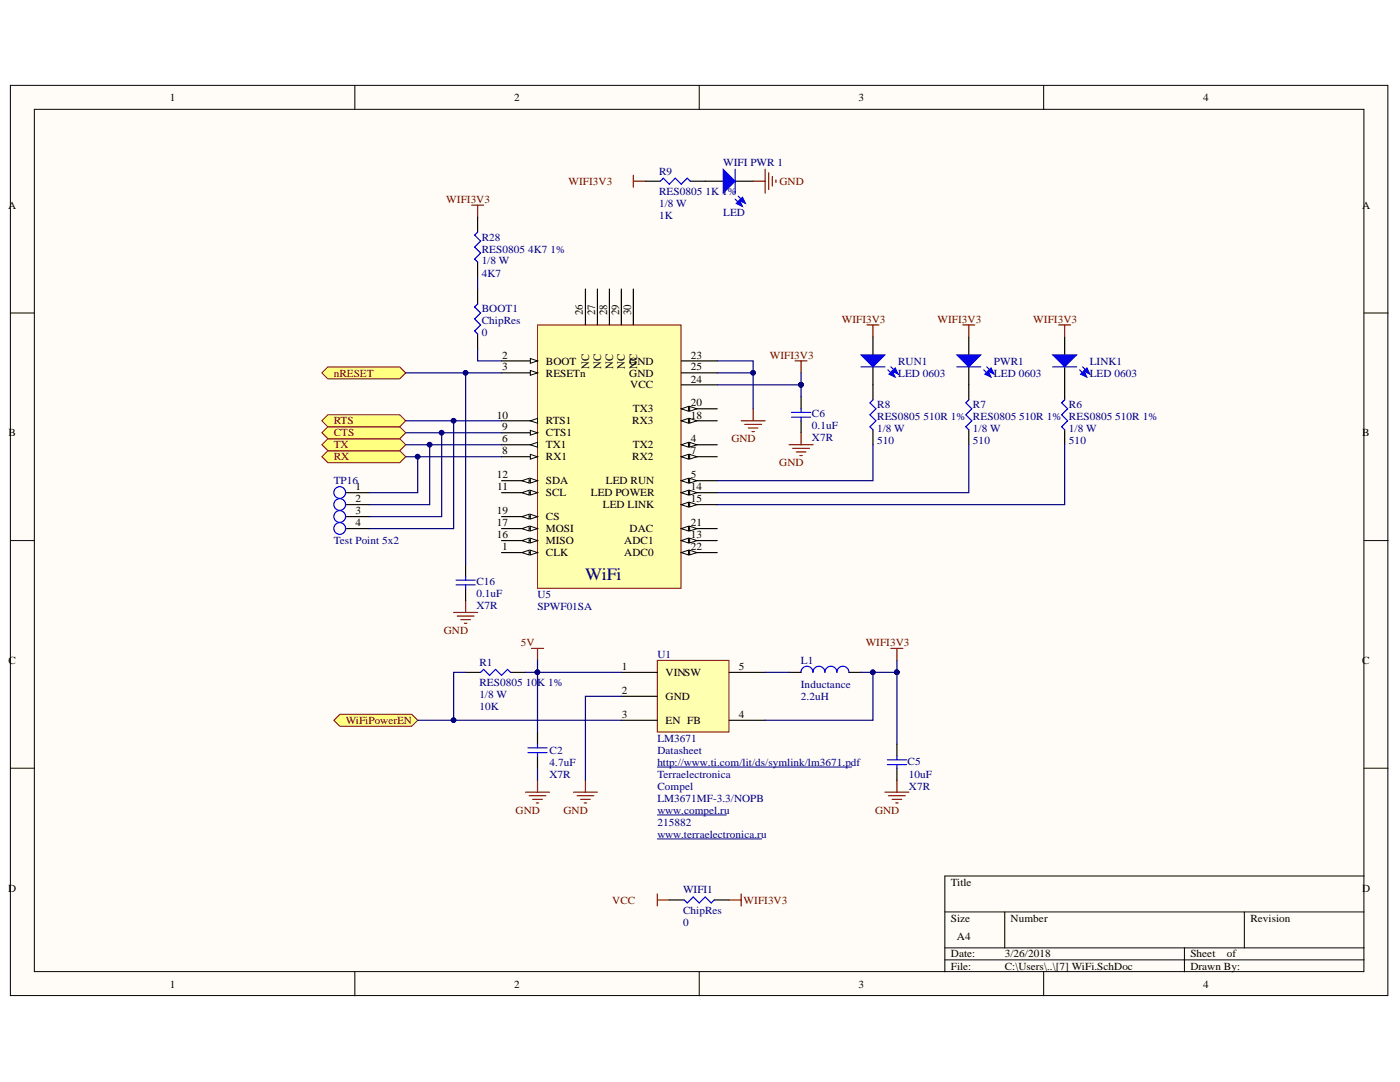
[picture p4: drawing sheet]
<svg xmlns="http://www.w3.org/2000/svg" width="279mm" height="216mm" viewBox="0 0 279 216" stroke-linecap="round" stroke-linejoin="round" font-family="sans-serif">
<defs><g id="words">
<text font-size="3.5" fill="#000080" x="116.8" y="115.7">WiFi</text>
<g font-size="2.2">
<text x="33.9" y="20.2">1</text>
<text x="102.6" y="20.2">2</text>
<text x="171.3" y="20.2">3</text>
<text x="240.1" y="20.2">4</text>
<text x="1.6" y="41.7">A</text>
<text x="271.8" y="41.7">A</text>
<text x="116.3" y="62.9" transform="rotate(-90 116.3 62.9)">26</text>
<text x="118.8" y="62.9" transform="rotate(-90 118.8 62.9)">27</text>
<text x="121.2" y="62.9" transform="rotate(-90 121.2 62.9)">28</text>
<text x="123.5" y="62.9" transform="rotate(-90 123.5 62.9)">29</text>
<text x="126" y="62.9" transform="rotate(-90 126 62.9)">30</text>
<text x="100.2" y="71.5">2</text>
<text x="137.9" y="71.5">23</text>
<text x="100.2" y="73.9">3</text>
<text x="108.9" y="72.7">BOOT</text>
<text x="108.9" y="75.1">RESETn</text>
<text x="117.6" y="73.6" transform="rotate(-90 117.6 73.6)">NC</text>
<text x="119.9" y="73.6" transform="rotate(-90 119.9 73.6)">NC</text>
<text x="122.4" y="73.6" transform="rotate(-90 122.4 73.6)">NC</text>
<text x="124.7" y="73.6" transform="rotate(-90 124.7 73.6)">NC</text>
<text x="125.6" y="72.7">GND</text>
<text x="125.6" y="75.1">GND</text>
<text x="125.8" y="77.5">VCC</text>
<text x="127.1" y="73.6" transform="rotate(-90 127.1 73.6)">NC</text>
<text x="137.9" y="76.3">24</text>
<text x="137.9" y="73.9">25</text>
<text x="99.1" y="83.5">10</text>
<text x="126.3" y="82.3">TX3</text>
<text x="137.9" y="83.5">18</text>
<text x="137.9" y="81.1">20</text>
<text x="1.7" y="87.1">B</text>
<text x="100.2" y="88.3">6</text>
<text x="100.2" y="85.9">9</text>
<text x="108.9" y="89.5">TX1</text>
<text x="108.9" y="87.1">CTS1</text>
<text x="108.9" y="84.7">RTS1</text>
<text x="126.2" y="84.7">RX3</text>
<text x="126.3" y="89.5">TX2</text>
<text x="137.9" y="88.3">4</text>
<text x="271.9" y="87.1">B</text>
<text x="99.1" y="95.4">12</text>
<text x="100.2" y="90.7">8</text>
<text x="108.9" y="91.8">RX1</text>
<text x="126.2" y="91.8">RX2</text>
<text x="137.9" y="95.4">5</text>
<text x="137.9" y="90.7">7</text>
<text x="70.9" y="97.8">1</text>
<text x="70.9" y="100.2">2</text>
<text x="99.2" y="97.8">11</text>
<text x="108.9" y="99">SCL</text>
<text x="108.9" y="96.6">SDA</text>
<text x="117.9" y="99">LED POWER</text>
<text x="120.3" y="101.4">LED LINK</text>
<text x="120.9" y="96.6">LED RUN</text>
<text x="137.9" y="97.8">14</text>
<text x="137.9" y="100.2">15</text>
<text x="70.9" y="102.6">3</text>
<text x="70.9" y="105">4</text>
<text x="99.1" y="107.4">16</text>
<text x="99.1" y="105">17</text>
<text x="99.1" y="102.6">19</text>
<text x="108.9" y="106.2">MOSI</text>
<text x="108.9" y="103.8">CS</text>
<text x="125.7" y="106.2">DAC</text>
<text x="137.9" y="107.4">13</text>
<text x="137.9" y="105">21</text>
<text x="100.2" y="109.8">1</text>
<text x="108.9" y="111">CLK</text>
<text x="108.9" y="108.6">MISO</text>
<text x="124.6" y="108.6">ADC1</text>
<text x="124.6" y="111">ADC0</text>
<text x="137.9" y="109.8">22</text>
<text x="1.7" y="132.5">C</text>
<text x="124.1" y="133.7">1</text>
<text x="132.8" y="134.9">VINSW</text>
<text x="147.4" y="133.7">5</text>
<text x="271.9" y="132.5">C</text>
<text x="124.1" y="138.5">2</text>
<text x="124.1" y="143.3">3</text>
<text x="132.8" y="139.7">GND</text>
<text x="147.4" y="143.3">4</text>
<text x="132.8" y="144.4">EN FB</text>
<text x="1.6" y="177.9">D</text>
<text x="189.8" y="176.7">Title</text>
<text x="271.8" y="177.9">D</text>
<text x="189.8" y="183.9">Size</text>
<text x="201.7" y="183.9">Number</text>
<text x="249.5" y="183.9">Revision</text>
<text x="189.8" y="191">Date:</text>
<text x="191" y="187.5">A4</text>
<text x="200.5" y="191">3/26/2018</text>
<text x="237.6" y="191">Sheet</text>
<text x="244.9" y="191">of</text>
<text x="33.9" y="197.1">1</text>
<text x="102.6" y="197.1">2</text>
<text x="171.3" y="197.1">3</text>
<text x="189.8" y="193.5">File:</text>
<text x="200.5" y="193.5">C:\Users\..\[7] WiFi.SchDoc</text>
<text x="237.6" y="193.5">Drawn By:</text>
<text x="240.1" y="197.1">4</text>
</g>
<g font-size="2.2" fill="#000080">
<text x="131.5" y="34.8">R9</text>
<text x="144.3" y="33.1">WIFI PWR 1</text>
<text x="131.5" y="41.3">1/8 W</text>
<text x="131.5" y="38.9">RES0805 1K 1%</text>
<text x="96.1" y="48">R28</text>
<text x="131.5" y="43.7">1K</text>
<text x="144.3" y="43.1">LED</text>
<text x="96.1" y="52.8">1/8 W</text>
<text x="96.1" y="50.4">RES0805 4K7 1%</text>
<text x="96.1" y="55.2">4K7</text>
<text x="96.1" y="62.3">BOOT1</text>
<text x="96.1" y="64.7">ChipRes</text>
<text x="96.1" y="67.1">0</text>
<text x="179.2" y="72.7">RUN1</text>
<text x="179.2" y="75.1">LED 0603</text>
<text x="198.4" y="72.7">PWR1</text>
<text x="198.4" y="75.1">LED 0603</text>
<text x="217.5" y="72.7">LINK1</text>
<text x="217.5" y="75.1">LED 0603</text>
<text x="162" y="83.3">C6</text>
<text x="175.1" y="81.5">R8</text>
<text x="175.1" y="83.9">RES0805 510R 1% RES0805 510R 1% RES0805 510R 1%</text>
<text x="194.2" y="81.5">R7</text>
<text x="213.3" y="81.5">R6</text>
<text x="162" y="85.6">0.1uF</text>
<text x="162" y="88">X7R</text>
<text x="175.1" y="86.3">1/8 W</text>
<text x="175.1" y="88.6">510</text>
<text x="194.2" y="86.3">1/8 W</text>
<text x="194.2" y="88.6">510</text>
<text x="213.3" y="86.3">1/8 W</text>
<text x="213.3" y="88.6">510</text>
<text x="66.6" y="96.6">TP16</text>
<text x="66.6" y="108.6">Test Point 5x2</text>
<text x="95.1" y="119.1">0.1uF</text>
<text x="95.1" y="116.7">C16</text>
<text x="107.3" y="119.4">U5</text>
<text x="95.1" y="121.5">X7R</text>
<text x="107.3" y="121.7">SPWF01SA</text>
<text x="131.2" y="131.3">U1</text>
<text x="95.7" y="132.9">R1</text>
<text x="95.7" y="136.9">RES0805 10K 1%</text>
<text x="159.8" y="132.5">L1</text>
<text x="159.8" y="137.3">Inductance</text>
<text x="95.7" y="139.3">1/8 W</text>
<text x="95.7" y="141.7">10K</text>
<text x="159.8" y="139.7">2.2uH</text>
<text x="131.2" y="148">LM3671</text>
<text x="109.7" y="152.8">4.7uF</text>
<text x="109.7" y="155.2">X7R</text>
<text x="109.7" y="150.4">C2</text>
<text x="131.2" y="150.4">Datasheet</text>
<text x="131.2" y="152.8">http://www.ti.com/lit/ds/symlink/lm3671.pdf</text>
<text x="131.2" y="155.2">Terraelectronica</text>
<text x="181.1" y="152.6">C5</text>
<text x="181.4" y="155.2">10uF</text>
<text x="131.2" y="157.6">Compel</text>
<text x="131.2" y="160">LM3671MF-3.3/NOPB</text>
<text x="181.4" y="157.6">X7R</text>
<text x="131.2" y="162.4">www.compel.ru</text>
<text x="131.2" y="164.8">215882</text>
<text x="131.2" y="167.2">www.terraelectronica.ru</text>
<text x="136.3" y="178.3">WIFI1</text>
<text x="136.3" y="184.7">0</text>
<text x="136.3" y="182.3">ChipRes</text>
</g>
<g font-size="2.2" fill="#800000">
<text x="89.1" y="40.5">WIFI3V3</text>
<text x="113.5" y="36.9">WIFI3V3</text>
<text x="155.6" y="36.9">GND</text>
<text x="168" y="64.4">WIFI3V3</text>
<text x="187.1" y="64.4">WIFI3V3</text>
<text x="206.2" y="64.4">WIFI3V3</text>
<text x="153.7" y="71.5">WIFI3V3</text>
<text x="66.6" y="75.1">nRESET</text>
<text x="66.6" y="89.5">TX</text>
<text x="66.6" y="87.1">CTS</text>
<text x="66.6" y="84.7">RTS</text>
<text x="146" y="88.3">GND</text>
<text x="66.6" y="91.8">RX</text>
<text x="155.5" y="93.1">GND</text>
<text x="88.6" y="126.5">GND</text>
<text x="103.9" y="128.9">5V</text>
<text x="172.8" y="128.9">WIFI3V3</text>
<text x="69" y="144.4">WiFiPowerEN</text>
<text x="102.9" y="162.4">GND</text>
<text x="112.5" y="162.4">GND</text>
<text x="174.6" y="162.4">GND</text>
<text x="122.2" y="180.3">VCC</text>
<text x="148.4" y="180.3">WIFI3V3</text>
</g>
</g></defs>
<g fill="#fffcf8" stroke="#000" stroke-width=".2">
<path d="M2.1 17h274.9v181.7h-274.9z"/>
<path d="M6.9 21.8h265.3v172.1h-265.3z"/>
</g>
<g fill="none" stroke="#000" stroke-width=".2">
<path d="M70.8 17v4.8M139.5 17v4.8M208.3 17v4.8M2.1 62.5h4.8M272.2 62.5h4.8M2.1 107.9h4.8M272.2 107.9h4.8M2.1 153.3h4.8M272.2 153.3h4.8M272.2 174.8h-83.6v19.1M70.8 193.9v4.8M139.5 193.9v4.8"/>
<path d="M188.6 182h83.6M188.6 189.1h83.6M188.6 191.5h83.6M200.5 182v7.1M208.3 193.9v4.8M236.4 189.1v4.8M248.3 182v7.1"/>
</g>
<path d="M147.9 84h4.8M148.6 84.7h3.4M149.4 85.4h1.9M150.1 86.1h.4M150.3 81.6v2.4M157.5 88.7h4.8M158.2 89.5h3.3M158.9 90.2h1.9M159.6 90.9h.5M159.9 86.4v2.3" fill="none" stroke="#800000" stroke-width=".23"/>
<g fill="#ffff80" stroke="#800000" stroke-width=".2">
<path d="M64.2 74.4l1.2-1.2h14.4l1.2 1.2-1.2 1.2h-14.4z" fill-rule="evenodd"/>
<path d="M64.2 91.1l1.2-1.2h14.4l1.2 1.2-1.2 1.2h-14.4z" fill-rule="evenodd"/>
<path d="M64.2 88.7l1.2-1.1h14.4l1.2 1.1-1.2 1.2h-14.4z" fill-rule="evenodd"/>
<path d="M64.2 86.4l1.2-1.2h14.4l1.2 1.2-1.2 1.2h-14.4z" fill-rule="evenodd"/>
<path d="M64.2 84l1.2-1.2h14.4l1.2 1.2-1.2 1.2h-14.4z" fill-rule="evenodd"/>
</g>
<path d="M95.3 57.7v3M95.3 66.6v3M174.2 67.2v3.6M174.2 73.2v3.6" fill="none" stroke="#000" stroke-width=".23"/>
<path d="M95.3 60.7l-.3 .3a.26 .26 0 0 0-.3 .3 .26 .26 0 0 0 .3 .2l.6 .6a.33 .33 0 0 1 .3 .4 .33 .33 0 0 1-.3 .3l-.5 .5a.33 .33 0 0 0-.4 .3 .33 .33 0 0 0 .4 .4l.5 .5a.33 .33 0 0 1 .3 .3 .33 .33 0 0 1-.3 .4l-.6 .6a.36 .36 0 0 0-.2 .4 .36 .36 0 0 0 .3 .2l.2 .2" fill="none" stroke="#00f" stroke-width=".23"/>
<path d="M92.9 119.8v2.4M90.5 122.2h4.8M91.3 122.9h3.3M92 123.6h1.9M92.7 124.4h.5" fill="none" stroke="#800000" stroke-width=".23"/>
<path d="M171.8 70.8h4.8l-2.4 2.4z" fill="#00f"/>
<path d="M171.8 70.8h4.8l-2.4 2.4z" fill="none" stroke="#00f" stroke-width=".2"/>
<path d="M171.8 73.2h4.8M177.2 73.8l1.2 1.2" fill="none" stroke="#00f" stroke-width=".23"/>
<path d="M177.4 74.7l.7-.7 .6 1.3z" fill="#00f"/>
<path d="M177.4 74.7l.7-.7 .6 1.3z" fill="none" stroke="#00f" stroke-width=".2"/>
<path d="M177.8 73.2l1.2 1.2" fill="none" stroke="#00f" stroke-width=".23"/>
<path d="M178 74.1l.7-.7 .6 1.3z" fill="#00f"/>
<path d="M178 74.1l.7-.7 .6 1.3z" fill="none" stroke="#00f" stroke-width=".2"/>
<path d="M193.3 67.2v3.6M193.3 73.2v3.6" fill="none" stroke="#000" stroke-width=".23"/>
<path d="M191 70.8h4.7l-2.4 2.4z" fill="#00f"/>
<path d="M191 70.8h4.7l-2.4 2.4z" fill="none" stroke="#00f" stroke-width=".2"/>
<path d="M191 73.2h4.7M196.3 73.8l1.2 1.2" fill="none" stroke="#00f" stroke-width=".23"/>
<path d="M196.5 74.7l.7-.7 .6 1.3z" fill="#00f"/>
<path d="M196.5 74.7l.7-.7 .6 1.3z" fill="none" stroke="#00f" stroke-width=".2"/>
<path d="M196.9 73.2l1.2 1.2" fill="none" stroke="#00f" stroke-width=".23"/>
<path d="M197.1 74.1l.7-.7 .6 1.3z" fill="#00f"/>
<path d="M197.1 74.1l.7-.7 .6 1.3z" fill="none" stroke="#00f" stroke-width=".2"/>
<path d="M212.5 67.2v3.6M212.5 73.2v3.6" fill="none" stroke="#000" stroke-width=".23"/>
<path d="M210.1 70.8h4.8l-2.4 2.4z" fill="#00f"/>
<path d="M210.1 70.8h4.8l-2.4 2.4z" fill="none" stroke="#00f" stroke-width=".2"/>
<path d="M210.1 73.2h4.8M215.5 73.8l1.2 1.2" fill="none" stroke="#00f" stroke-width=".23"/>
<path d="M215.7 74.7l.6-.7 .6 1.3z" fill="#00f"/>
<path d="M215.7 74.7l.6-.7 .6 1.3z" fill="none" stroke="#00f" stroke-width=".2"/>
<path d="M216.1 73.2l1.2 1.2" fill="none" stroke="#00f" stroke-width=".23"/>
<path d="M216.2 74.1l.7-.7 .6 1.3z" fill="#00f"/>
<path d="M216.2 74.1l.7-.7 .6 1.3z" fill="none" stroke="#00f" stroke-width=".2"/>
<path d="M131.2 131.8h14.3v14.3h-14.3z" fill="#ffffb0" stroke="#800000" stroke-width=".2"/>
<path d="M124 134.2h7.2M124 138.9h7.2M145.5 134.2h7.2M124 143.7h7.2M145.5 143.7h7.2" fill="none" stroke="#000" stroke-width=".23"/>
<path d="M131.2 153.1h38.8M131.2 162.6h13.8M131.2 167.4h20.8" fill="none" stroke="#000080" stroke-width=".2"/>
<g fill="none" stroke="#800000" stroke-width=".23">
<path d="M106.1 129.4h2.4M107.3 129.4v2.4M177.8 129.4h2.4M179 129.4v2.4M114.4 158.1h4.8M115.2 158.8h3.3M115.9 159.5h1.9M116.8 155.7v2.4M176.6 158.1h4.8M177.3 158.8h3.4M178 159.5h2M179 155.7v2.4"/>
<path d="M116.6 160.2h.5M178.8 160.2h.4"/>
</g>
<path d="M66.6 143.7l1.2-1.2h14.4l1.2 1.2-1.2 1.2h-14.4z" fill-rule="evenodd" fill="#ffff80" stroke="#800000" stroke-width=".2"/>
<path d="M94.1 40.9h2.4M95.3 40.9v2.4M158.7 72h2.4M159.9 72v2.4M131.2 178.4v2.4M131.2 179.6h2.4M145.5 179.6h2.4M147.9 178.4v2.4" fill="none" stroke="#800000" stroke-width=".23"/>
<path d="M169.4 134.2a1.2 1.2 0 0 0-1.2-1.3 1.2 1.2 0 0 0-1.2 1.3 1.2 1.2 0 0 0-1.2-1.3 1.2 1.2 0 0 0-1.2 1.3 1.2 1.2 0 0 0-1.2-1.3 1.2 1.2 0 0 0-1.2 1.3 1.2 1.2 0 0 0-1.2-1.3 1.2 1.2 0 0 0-1.2 1.3M136.6 179.6l.3 .3a.26 .26 0 0 0 .3 .3 .26 .26 0 0 0 .2-.3l.6-.6a.33 .33 0 0 1 .4-.3 .33 .33 0 0 1 .3 .3l.5 .5a.33 .33 0 0 0 .3 .4 .33 .33 0 0 0 .4-.4l.5-.5a.33 .33 0 0 1 .3-.3 .33 .33 0 0 1 .4 .3l.6 .6a.36 .36 0 0 0 .4 .2 .36 .36 0 0 0 .2-.3l.2-.2" fill="none" stroke="#00f" stroke-width=".23"/>
<path d="M140.7 36.2h3.6M146.7 36.2h3.6M157.5 134.2h2.4M169.4 134.2h2.4M133.6 179.6h3M142.5 179.6h3" fill="none" stroke="#000" stroke-width=".23"/>
<path d="M144.3 33.8l2.4 2.4-2.4 2.3z" fill="#00f"/>
<path d="M144.3 33.8l2.4 2.4-2.4 2.3z" fill="none" stroke="#00f" stroke-width=".2"/>
<path d="M146.7 33.8v4.7M147.3 39.1l1.2 1.2" fill="none" stroke="#00f" stroke-width=".23"/>
<path d="M147.5 40l.7-.7 .6 1.3z" fill="#00f"/>
<path d="M147.5 40l.7-.7 .6 1.3z" fill="none" stroke="#00f" stroke-width=".2"/>
<path d="M146.7 39.7l1.2 1.2" fill="none" stroke="#00f" stroke-width=".23"/>
<path d="M146.9 40.6l.7-.7 .6 1.3z" fill="#00f"/>
<path d="M146.9 40.6l.7-.7 .6 1.3z" fill="none" stroke="#00f" stroke-width=".2"/>
<g fill="none" stroke="#800000" stroke-width=".23">
<path d="M126.4 36.2h2.4M126.4 35v2.4M150.3 36.2h2.4M152.7 33.8v4.7M153.4 34.5v3.3M154.1 35.2v1.9M154.9 35.9v.5M173 64.8h2.4M174.2 64.8v2.4M192.1 64.8h2.4M193.3 64.8v2.4M211.3 64.8h2.4"/>
<path d="M212.5 64.8v2.4M104.9 158.1h4.8M105.6 158.8h3.3M106.3 159.5h1.9M107.3 155.7v2.4M107 160.2h.5"/>
</g>
<g fill="#000080" stroke="#000080" stroke-width=".2">
<circle cx="179" cy="134.1" r=".45"/>
<circle cx="159.8" cy="76.8" r=".45"/>
</g>
<path d="M107.3 64.8h28.6v52.6h-28.6z" fill="#ffffb0" stroke="#800000" stroke-width=".2"/>
<path d="M100.1 110.3h7.2" fill="none" stroke="#000" stroke-width=".23"/>
<path d="M105.8 109.8l1.5 .5-1.5 .4z" fill="#fffcf8"/>
<path d="M105.8 109.8l1.5 .5-1.5 .4z" fill="none" stroke="#000" stroke-width=".2"/>
<path d="M104.2 110.3l1.4-.5v.9z" fill="#fffcf8"/>
<path d="M104.2 110.3l1.4-.5v.9z" fill="none" stroke="#000" stroke-width=".2"/>
<path d="M100.1 72h7.2" fill="none" stroke="#000" stroke-width=".23"/>
<path d="M105.8 71.5l1.5 .5-1.5 .5z" fill="#fffcf8"/>
<path d="M105.8 71.5l1.5 .5-1.5 .5z" fill="none" stroke="#000" stroke-width=".2"/>
<path d="M100.1 74.4h7.2" fill="none" stroke="#000" stroke-width=".23"/>
<path d="M105.8 73.9l1.5 .5-1.5 .5z" fill="#fffcf8"/>
<path d="M105.8 73.9l1.5 .5-1.5 .5z" fill="none" stroke="#000" stroke-width=".2"/>
<path d="M136 88.7h7.1" fill="none" stroke="#000" stroke-width=".23"/>
<path d="M136 88.7l1.4-.4v.9z" fill="#fffcf8"/>
<path d="M136 88.7l1.4-.4v.9z" fill="none" stroke="#000" stroke-width=".2"/>
<path d="M137.6 88.3l1.5 .4-1.5 .5z" fill="#fffcf8"/>
<path d="M137.6 88.3l1.5 .4-1.5 .5z" fill="none" stroke="#000" stroke-width=".2"/>
<path d="M136 95.9h7.1" fill="none" stroke="#000" stroke-width=".23"/>
<path d="M136 95.9l1.4-.5v1z" fill="#fffcf8"/>
<path d="M136 95.9l1.4-.5v1z" fill="none" stroke="#000" stroke-width=".2"/>
<path d="M137.6 95.4l1.5 .5-1.5 .5z" fill="#fffcf8"/>
<path d="M137.6 95.4l1.5 .5-1.5 .5z" fill="none" stroke="#000" stroke-width=".2"/>
<path d="M100.1 88.7h7.2" fill="none" stroke="#000" stroke-width=".23"/>
<path d="M105.8 88.7l1.5-.4v.9z" fill="#fffcf8"/>
<path d="M105.8 88.7l1.5-.4v.9z" fill="none" stroke="#000" stroke-width=".2"/>
<path d="M136 91.1h7.1" fill="none" stroke="#000" stroke-width=".23"/>
<path d="M136 91.1l1.4-.4v.9z" fill="#fffcf8"/>
<path d="M136 91.1l1.4-.4v.9z" fill="none" stroke="#000" stroke-width=".2"/>
<path d="M137.6 90.7l1.5 .4-1.5 .5z" fill="#fffcf8"/>
<path d="M137.6 90.7l1.5 .4-1.5 .5z" fill="none" stroke="#000" stroke-width=".2"/>
<path d="M100.1 91.1h7.2" fill="none" stroke="#000" stroke-width=".23"/>
<path d="M105.8 90.7l1.5 .4-1.5 .5z" fill="#fffcf8"/>
<path d="M105.8 90.7l1.5 .4-1.5 .5z" fill="none" stroke="#000" stroke-width=".2"/>
<path d="M100.1 86.4h7.2" fill="none" stroke="#000" stroke-width=".23"/>
<path d="M105.8 85.9l1.5 .5-1.5 .4z" fill="#fffcf8"/>
<path d="M105.8 85.9l1.5 .5-1.5 .4z" fill="none" stroke="#000" stroke-width=".2"/>
<path d="M100.1 84h7.2" fill="none" stroke="#000" stroke-width=".23"/>
<path d="M105.8 84l1.5-.5v.9z" fill="#fffcf8"/>
<path d="M105.8 84l1.5-.5v.9z" fill="none" stroke="#000" stroke-width=".2"/>
<path d="M100.1 98.3h7.2" fill="none" stroke="#000" stroke-width=".23"/>
<path d="M105.8 97.8l1.5 .5-1.5 .5z" fill="#fffcf8"/>
<path d="M105.8 97.8l1.5 .5-1.5 .5z" fill="none" stroke="#000" stroke-width=".2"/>
<path d="M104.2 98.3l1.4-.5v1z" fill="#fffcf8"/>
<path d="M104.2 98.3l1.4-.5v1z" fill="none" stroke="#000" stroke-width=".2"/>
<path d="M100.1 95.9h7.2" fill="none" stroke="#000" stroke-width=".23"/>
<path d="M105.8 95.4l1.5 .5-1.5 .5z" fill="#fffcf8"/>
<path d="M105.8 95.4l1.5 .5-1.5 .5z" fill="none" stroke="#000" stroke-width=".2"/>
<path d="M104.2 95.9l1.4-.5v1z" fill="#fffcf8"/>
<path d="M104.2 95.9l1.4-.5v1z" fill="none" stroke="#000" stroke-width=".2"/>
<path d="M136 107.9h7.1" fill="none" stroke="#000" stroke-width=".23"/>
<path d="M136 107.9l1.4-.5v.9z" fill="#fffcf8"/>
<path d="M136 107.9l1.4-.5v.9z" fill="none" stroke="#000" stroke-width=".2"/>
<path d="M137.6 107.4l1.5 .5-1.5 .4z" fill="#fffcf8"/>
<path d="M137.6 107.4l1.5 .5-1.5 .4z" fill="none" stroke="#000" stroke-width=".2"/>
<path d="M136 98.3h7.1" fill="none" stroke="#000" stroke-width=".23"/>
<path d="M136 98.3l1.4-.5v1z" fill="#fffcf8"/>
<path d="M136 98.3l1.4-.5v1z" fill="none" stroke="#000" stroke-width=".2"/>
<path d="M137.6 97.8l1.5 .5-1.5 .5z" fill="#fffcf8"/>
<path d="M137.6 97.8l1.5 .5-1.5 .5z" fill="none" stroke="#000" stroke-width=".2"/>
<path d="M136 100.7h7.1" fill="none" stroke="#000" stroke-width=".23"/>
<path d="M136 100.7l1.4-.5v1z" fill="#fffcf8"/>
<path d="M136 100.7l1.4-.5v1z" fill="none" stroke="#000" stroke-width=".2"/>
<path d="M137.6 100.2l1.5 .5-1.5 .5z" fill="#fffcf8"/>
<path d="M137.6 100.2l1.5 .5-1.5 .5z" fill="none" stroke="#000" stroke-width=".2"/>
<path d="M100.1 107.9h7.2" fill="none" stroke="#000" stroke-width=".23"/>
<path d="M105.8 107.4l1.5 .5-1.5 .4z" fill="#fffcf8"/>
<path d="M105.8 107.4l1.5 .5-1.5 .4z" fill="none" stroke="#000" stroke-width=".2"/>
<path d="M104.2 107.9l1.4-.5v.9z" fill="#fffcf8"/>
<path d="M104.2 107.9l1.4-.5v.9z" fill="none" stroke="#000" stroke-width=".2"/>
<path d="M100.1 105.5h7.2" fill="none" stroke="#000" stroke-width=".23"/>
<path d="M105.8 105l1.5 .5-1.5 .5z" fill="#fffcf8"/>
<path d="M105.8 105l1.5 .5-1.5 .5z" fill="none" stroke="#000" stroke-width=".2"/>
<path d="M104.2 105.5l1.4-.5v1z" fill="#fffcf8"/>
<path d="M104.2 105.5l1.4-.5v1z" fill="none" stroke="#000" stroke-width=".2"/>
<path d="M136 84h7.1" fill="none" stroke="#000" stroke-width=".23"/>
<path d="M136 84l1.4-.5v.9z" fill="#fffcf8"/>
<path d="M136 84l1.4-.5v.9z" fill="none" stroke="#000" stroke-width=".2"/>
<path d="M137.6 83.5l1.5 .5-1.5 .4z" fill="#fffcf8"/>
<path d="M137.6 83.5l1.5 .5-1.5 .4z" fill="none" stroke="#000" stroke-width=".2"/>
<path d="M100.1 103.1h7.2" fill="none" stroke="#000" stroke-width=".23"/>
<path d="M105.8 102.6l1.5 .5-1.5 .5z" fill="#fffcf8"/>
<path d="M105.8 102.6l1.5 .5-1.5 .5z" fill="none" stroke="#000" stroke-width=".2"/>
<path d="M104.2 103.1l1.4-.5v1z" fill="#fffcf8"/>
<path d="M104.2 103.1l1.4-.5v1z" fill="none" stroke="#000" stroke-width=".2"/>
<path d="M136 81.6h7.1" fill="none" stroke="#000" stroke-width=".23"/>
<path d="M136 81.6l1.4-.5v1z" fill="#fffcf8"/>
<path d="M136 81.6l1.4-.5v1z" fill="none" stroke="#000" stroke-width=".2"/>
<path d="M137.6 81.1l1.5 .5-1.5 .5z" fill="#fffcf8"/>
<path d="M137.6 81.1l1.5 .5-1.5 .5z" fill="none" stroke="#000" stroke-width=".2"/>
<path d="M136 105.5h7.1" fill="none" stroke="#000" stroke-width=".23"/>
<path d="M136 105.5l1.4-.5v1z" fill="#fffcf8"/>
<path d="M136 105.5l1.4-.5v1z" fill="none" stroke="#000" stroke-width=".2"/>
<path d="M137.6 105l1.5 .5-1.5 .5z" fill="#fffcf8"/>
<path d="M137.6 105l1.5 .5-1.5 .5z" fill="none" stroke="#000" stroke-width=".2"/>
<path d="M136 110.3h7.1" fill="none" stroke="#000" stroke-width=".23"/>
<path d="M136 110.3l1.4-.5v.9z" fill="#fffcf8"/>
<path d="M136 110.3l1.4-.5v.9z" fill="none" stroke="#000" stroke-width=".2"/>
<path d="M137.6 109.8l1.5 .5-1.5 .4z" fill="#fffcf8"/>
<path d="M137.6 109.8l1.5 .5-1.5 .4z" fill="none" stroke="#000" stroke-width=".2"/>
<g fill="none" stroke="#000" stroke-width=".23">
<path d="M128.8 36.2h3M137.8 36.2h2.9M95.3 43.3v3M95.3 52.3v3M116.8 57.7v7.1M119.2 57.7v7.1M121.6 57.7v7.1M124 57.7v7.1M126.4 57.7v7.1M136 72h7.1M136 76.8h7.1M136 74.4h7.1"/>
<path d="M159.9 79.2v2.4M174.2 76.8v3M193.3 76.8v3M212.5 76.8v3M69 98.3h4.8M159.9 84v2.4M174.2 85.8v2.9M193.3 85.8v2.9M212.5 85.8v2.9M69 100.7h4.8M69 103.1h4.8M69 105.5h4.8"/>
<path d="M92.9 112.6v2.4M92.9 117.4v2.4M92.9 134.2h3M101.9 134.2h3M107.3 146.1v2.4M107.3 150.9v2.4M179 148.5v2.4M179 153.3v2.4"/>
</g>
<g fill="none" stroke="#00f" stroke-width=".23">
<path d="M131.8 36.2l.3-.4a.26 .26 0 0 1 .3-.2 .26 .26 0 0 1 .3 .2l.5 .6a.33 .33 0 0 0 .4 .4 .33 .33 0 0 0 .3-.4l.5-.5a.33 .33 0 0 1 .4-.3 .33 .33 0 0 1 .3 .3l.5 .5a.33 .33 0 0 0 .4 .4 .33 .33 0 0 0 .3-.4l.6-.6a.36 .36 0 0 1 .4-.1 .36 .36 0 0 1 .3 .3l.2 .2M95.3 46.3l-.3 .4a.26 .26 0 0 0-.3 .3 .26 .26 0 0 0 .3 .2l.6 .6a.33 .33 0 0 1 .3 .3 .33 .33 0 0 1-.3 .3l-.5 .6a.33 .33 0 0 0-.4 .3 .33 .33 0 0 0 .4 .3l.5 .6a.33 .33 0 0 1 .3 .3 .33 .33 0 0 1-.3 .3l-.6 .7a.36 .36 0 0 0-.2 .3 .36 .36 0 0 0 .3 .3l.2 .2M174.2 79.8l-.3 .3a.26 .26 0 0 0-.3 .3 .26 .26 0 0 0 .3 .3l.6 .5a.33 .33 0 0 1 .3 .4 .33 .33 0 0 1-.3 .3l-.5 .5a.33 .33 0 0 0-.4 .4 .33 .33 0 0 0 .4 .3l.5 .5a.33 .33 0 0 1 .3 .4 .33 .33 0 0 1-.3 .3l-.6 .6a.36 .36 0 0 0-.2 .4 .36 .36 0 0 0 .3 .3l.2 .2M193.3 79.8l-.3 .3a.26 .26 0 0 0-.2 .3 .26 .26 0 0 0 .2 .3l.6 .5a.33 .33 0 0 1 .3 .4 .33 .33 0 0 1-.3 .3l-.5 .5a.33 .33 0 0 0-.4 .4 .33 .33 0 0 0 .4 .3l.5 .5a.33 .33 0 0 1 .3 .4 .33 .33 0 0 1-.3 .3l-.6 .6a.36 .36 0 0 0-.1 .4 .36 .36 0 0 0 .3 .3l.1 .2M212.5 79.8l-.4 .3a.26 .26 0 0 0-.2 .3 .26 .26 0 0 0 .3 .3l.5 .5a.33 .33 0 0 1 .4 .4 .33 .33 0 0 1-.4 .3l-.5 .5a.33 .33 0 0 0-.3 .4 .33 .33 0 0 0 .3 .3l.5 .5a.33 .33 0 0 1 .4 .4 .33 .33 0 0 1-.4 .3l-.6 .6a.36 .36 0 0 0-.1 .4 .36 .36 0 0 0 .3 .3l.2 .2M158 83.2h3.8M158 82.3h3.8M159.9 81.6v.7M159.9 83.2v.8M91 116.7h3.8M91 115.8h3.8M92.9 115v.8"/>
<path d="M92.9 116.7v.7M95.9 134.2l.4-.4a.26 .26 0 0 1 .3-.2 .26 .26 0 0 1 .2 .3l.6 .5a.33 .33 0 0 0 .3 .4 .33 .33 0 0 0 .3-.4l.6-.5a.33 .33 0 0 1 .3-.3 .33 .33 0 0 1 .3 .3l.6 .5a.33 .33 0 0 0 .3 .4 .33 .33 0 0 0 .3-.4l.7-.6a.36 .36 0 0 1 .3-.1 .36 .36 0 0 1 .3 .3l.2 .2M105.4 149.2h3.8M105.4 150.2h3.8M107.3 148.5v.7M107.3 150.2v.7M177.1 151.6h3.8M177.1 152.6h3.8M179 150.9v.7M179 152.6v.7"/>
<circle cx="67.8" cy="98.3" r="1.17"/>
<circle cx="67.8" cy="103.1" r="1.17"/>
<circle cx="67.8" cy="105.5" r="1.17"/>
<circle cx="67.8" cy="100.7" r="1.17"/>
</g>
<g fill="none" stroke="#000080" stroke-width=".23">
<path d="M95.3 55.3v2.4M81 74.4h19.1M92.9 74.4v38.2M95.3 69.6v2.4h4.8M143.1 72h7.2v9.6M143.1 76.8h16.8M143.1 74.4h7.2M159.9 74.4v4.8M81 91.1h19.1M81 88.7h19.1M81 86.4h19.1M81 84h19.1"/>
<path d="M83.4 91.1v7.2h-9.6M85.8 88.7v12h-12M88.1 86.4v16.7h-14.3M90.5 84v21.5h-16.7M174.2 88.7v7.2h-31.1M193.3 88.7v9.6h-50.2M212.5 88.7v12h-69.4M92.9 134.2h-2.4v9.5M107.3 131.8v2.4h-2.4M124 138.9h-7.2v16.8M124 134.2h-16.7v11.9M152.7 134.2h4.8"/>
<path d="M171.8 134.2h7.2v14.3M174.2 134.2v9.5h-21.5M179 131.8v2.4M83.4 143.7h40.6M107.3 153.3v2.4"/>
</g>
<g fill="#000080" stroke="#000080" stroke-width=".2">
<circle cx="159.8" cy="76.8" r=".45"/>
<circle cx="92.9" cy="74.4" r=".45"/>
<circle cx="174.2" cy="134.1" r=".45"/>
<circle cx="107.2" cy="134.1" r=".45"/>
<circle cx="179" cy="134.1" r=".45"/>
<circle cx="90.5" cy="143.7" r=".45"/>
<circle cx="83.3" cy="91.1" r=".45"/>
<circle cx="85.7" cy="88.7" r=".45"/>
<circle cx="88.1" cy="86.3" r=".45"/>
<circle cx="90.5" cy="83.9" r=".45"/>
<circle cx="150.3" cy="74.4" r=".45"/>
</g>
<use href="#words"/>
</svg>
